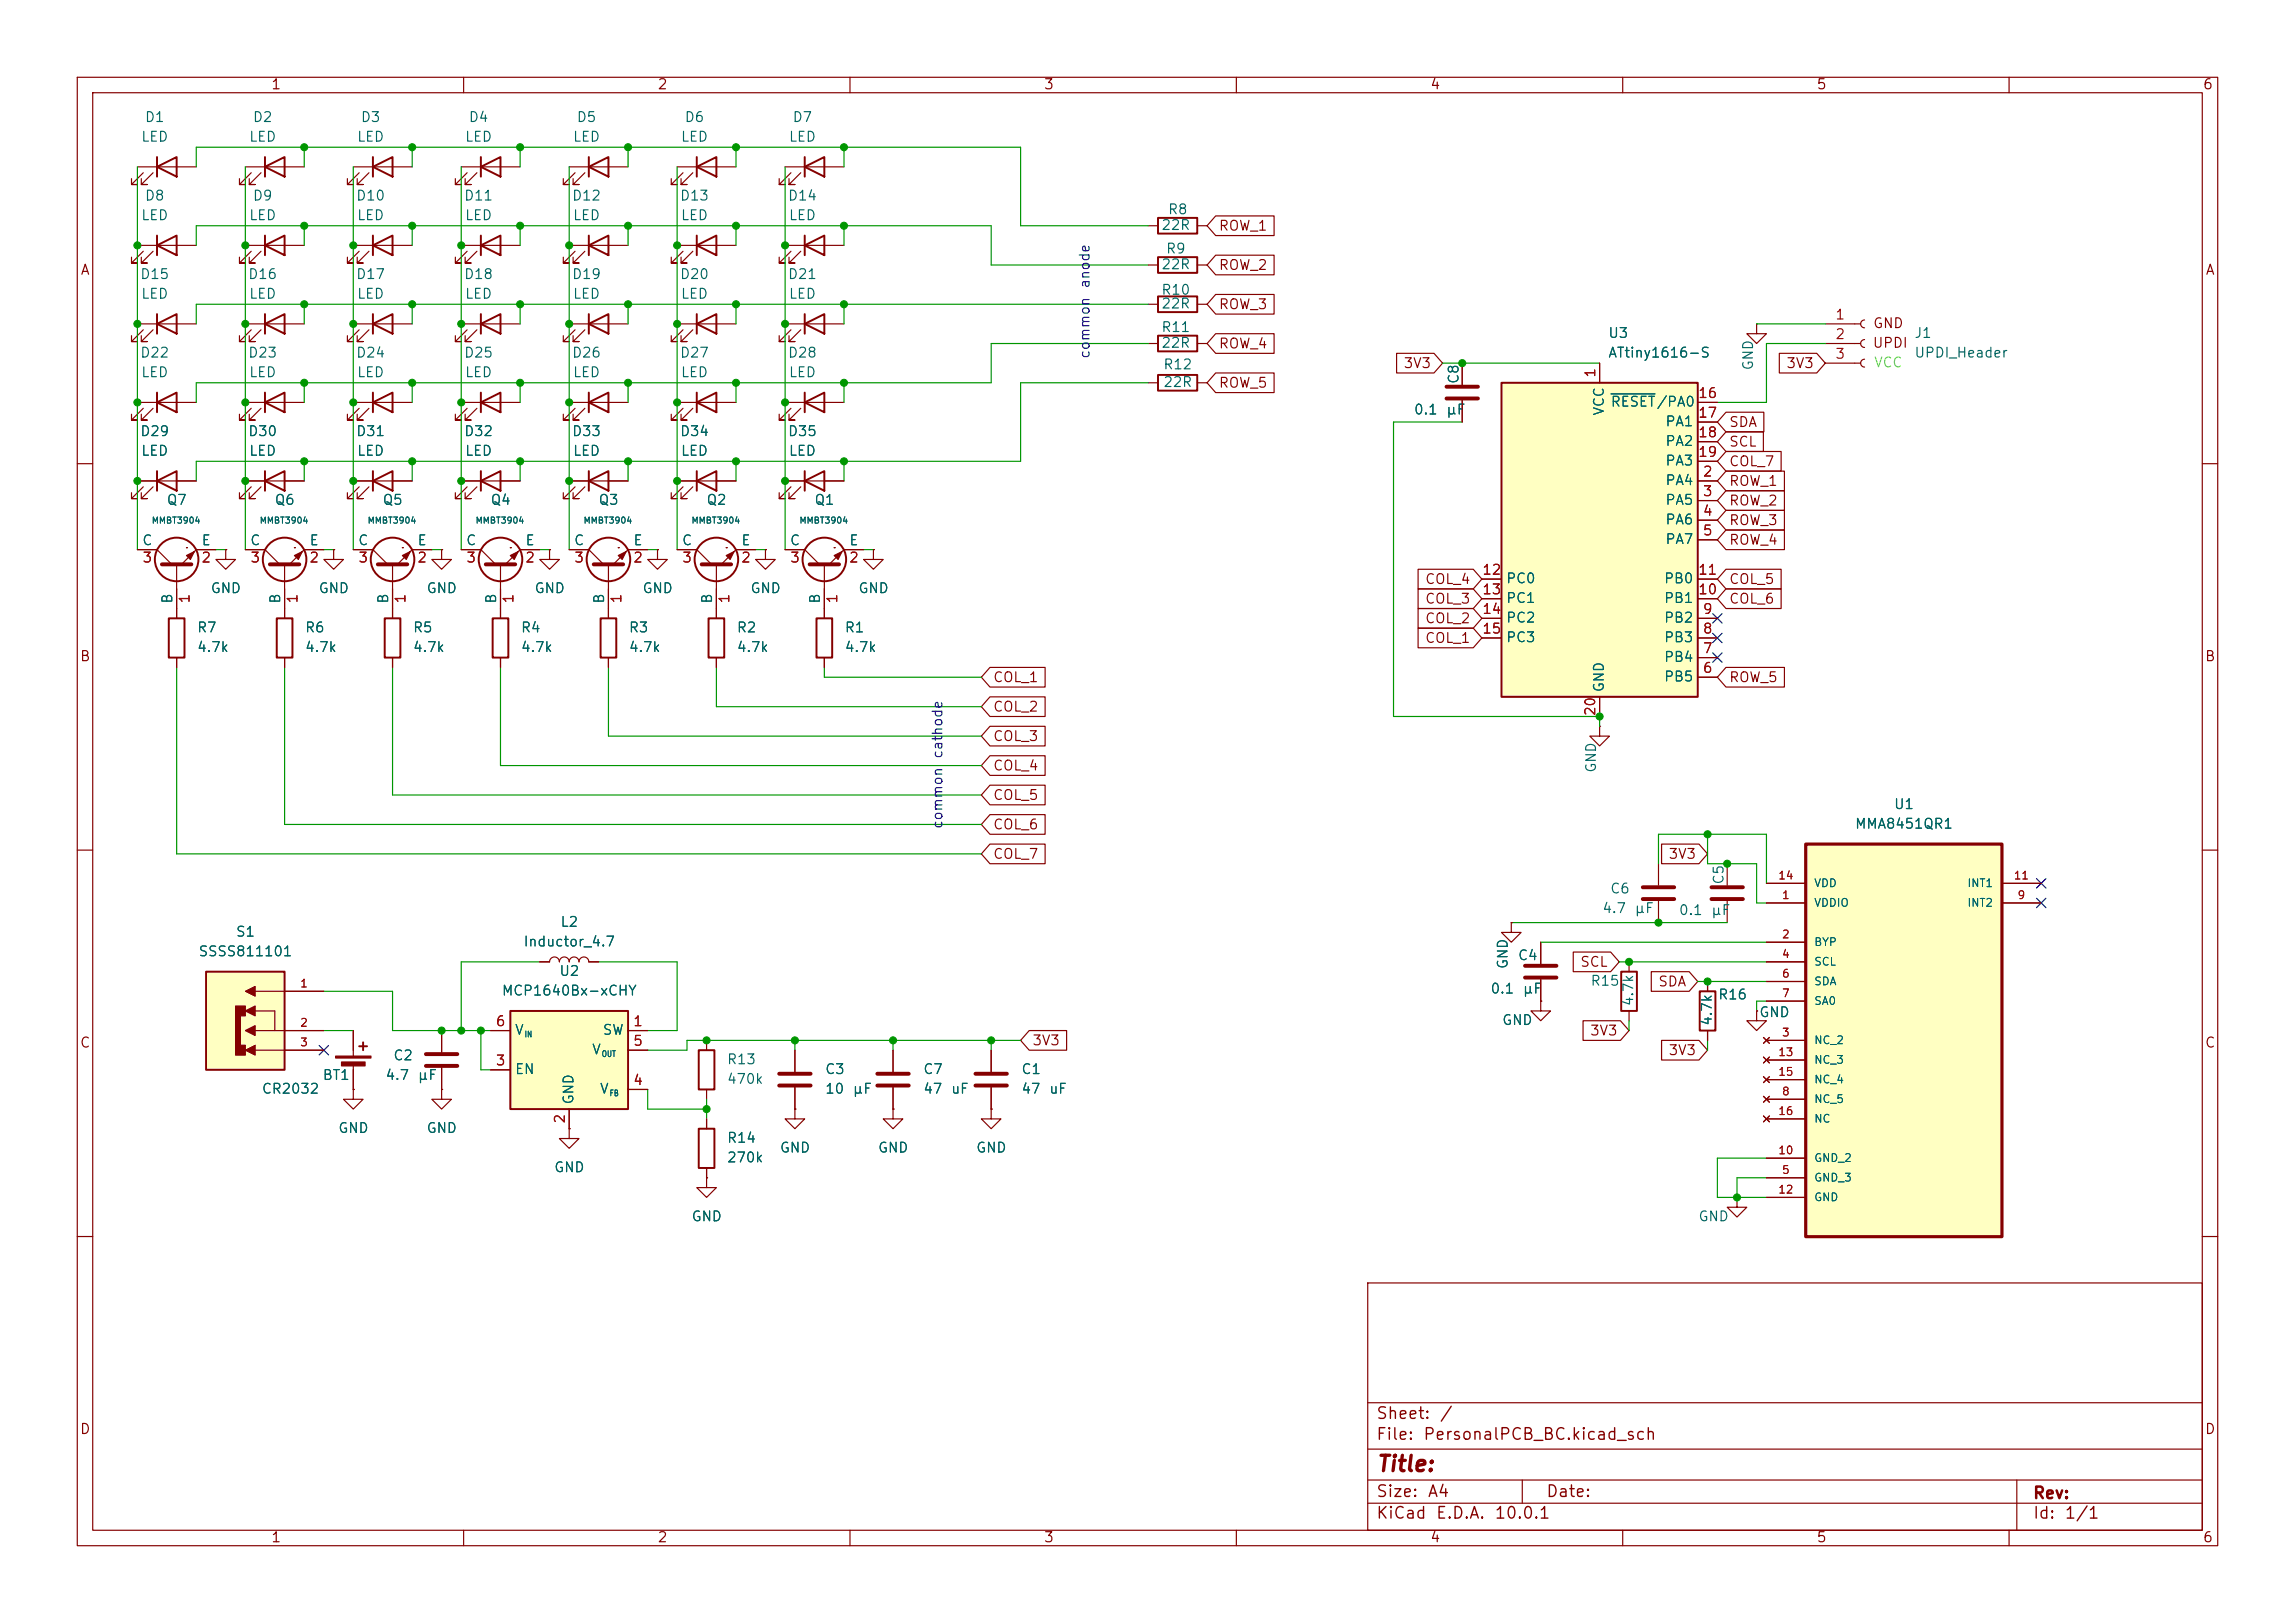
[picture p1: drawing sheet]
<svg xmlns="http://www.w3.org/2000/svg" width="297mm" height="210mm" viewBox="0 0 297 210" stroke-linecap="round" stroke-linejoin="round" font-family="sans-serif">
<defs><g id="words">
<text font-size="2" fill="#840000" x="178" y="190.9">Title:</text>
<g font-size="1.5" fill="#840000">
<text x="178" y="184">Sheet:</text>
<text x="186.2" y="184">/</text>
<text x="178" y="186.7">File:</text>
<text x="184.1" y="186.7">PersonalPCB_BC.kicad_sch</text>
<text x="178" y="196.9">KiCad</text>
<text x="178" y="194.1">Size:</text>
<text x="184.7" y="194.1">A4</text>
<text x="185.7" y="196.9">E.D.A.</text>
<text x="193.3" y="196.9">10.0.1</text>
<text x="200" y="194.1">Date:</text>
<text x="263" y="194.3">Rev:</text>
<text x="263" y="196.9">Id:</text>
<text x="267.1" y="196.9">1/1</text>
</g>
<g font-size="1.3" fill="#840000">
<text x="35" y="11.9">1</text>
<text x="85" y="11.9">2</text>
<text x="135" y="11.9">3</text>
<text x="185" y="11.9">4</text>
<text x="235" y="11.9">5</text>
<text x="285" y="11.9">6</text>
<text x="10.3" y="35.9">A</text>
<text x="157.6" y="30.2">ROW_1</text>
<text x="157.6" y="35.2">ROW_2</text>
<text x="285.3" y="35.9">A</text>
<text x="157.6" y="40.3">ROW_3</text>
<text x="157.6" y="45.4">ROW_4</text>
<text x="181.6" y="47.9">3V3</text>
<text x="231.1" y="47.9">3V3</text>
<text x="242.3" y="45.3">UPDI</text>
<text x="242.3" y="42.8">GND</text>
<text x="157.6" y="50.5">ROW_5</text>
<text x="223.7" y="58.1">SCL</text>
<text x="223.7" y="55.6">SDA</text>
<text x="223.7" y="63.2">ROW_1</text>
<text x="223.7" y="60.6">COL_7</text>
<text x="223.7" y="65.7">ROW_2</text>
<text x="223.7" y="68.3">ROW_3</text>
<text x="223.7" y="70.8">ROW_4</text>
<text x="184.3" y="75.9">COL_4</text>
<text x="223.7" y="75.9">COL_5</text>
<text x="184.3" y="81">COL_2</text>
<text x="184.3" y="83.5">COL_1</text>
<text x="184.3" y="78.4">COL_3</text>
<text x="223.7" y="78.4">COL_6</text>
<text x="10.3" y="85.9">B</text>
<text x="128.4" y="88.6">COL_1</text>
<text x="223.7" y="88.6">ROW_5</text>
<text x="285.3" y="85.9">B</text>
<text x="128.4" y="92.4">COL_2</text>
<text x="128.4" y="96.2">COL_3</text>
<text x="128.4" y="100">COL_4</text>
<text x="128.4" y="107.6">COL_6</text>
<text x="128.4" y="103.8">COL_5</text>
<text x="128.4" y="111.4">COL_7</text>
<text x="215.8" y="111.4">3V3</text>
<text x="204.4" y="125.4">SCL</text>
<text x="214.5" y="128">SDA</text>
<text x="10.3" y="135.9">C</text>
<text x="133.5" y="135.6">3V3</text>
<text x="205.7" y="134.3">3V3</text>
<text x="215.8" y="136.8">3V3</text>
<text x="285.3" y="135.9">C</text>
<text x="10.3" y="185.9">D</text>
<text x="285.3" y="185.9">D</text>
<text x="35" y="199.9">1</text>
<text x="85" y="199.9">2</text>
<text x="135" y="199.9">3</text>
<text x="185" y="199.9">4</text>
<text x="235" y="199.9">5</text>
<text x="285" y="199.9">6</text>
</g>
<g font-size="1.3" fill="#006464">
<text x="18.7" y="16.1">D1</text>
<text x="32.6" y="16.1">D2</text>
<text x="46.6" y="16.1">D3</text>
<text x="60.6" y="16.1">D4</text>
<text x="74.5" y="16.1">D5</text>
<text x="88.5" y="16.1">D6</text>
<text x="102.5" y="16.1">D7</text>
<text x="18.2" y="18.6">LED</text>
<text x="32.1" y="18.6">LED</text>
<text x="46.1" y="18.6">LED</text>
<text x="60.1" y="18.6">LED</text>
<text x="74.1" y="18.6">LED</text>
<text x="88" y="18.6">LED</text>
<text x="102" y="18.6">LED</text>
<text x="18.2" y="28.8">LED</text>
<text x="18.7" y="26.3">D8</text>
<text x="32.1" y="28.8">LED</text>
<text x="32.6" y="26.3">D9</text>
<text x="46" y="26.3">D10</text>
<text x="46.1" y="28.8">LED</text>
<text x="60" y="26.3">D11</text>
<text x="60.1" y="28.8">LED</text>
<text x="73.9" y="26.3">D12</text>
<text x="74.1" y="28.8">LED</text>
<text x="87.9" y="26.3">D13</text>
<text x="88" y="28.8">LED</text>
<text x="101.9" y="26.3">D14</text>
<text x="102" y="28.8">LED</text>
<text x="151.1" y="28">R8</text>
<text x="150.2" y="35.2">22R</text>
<text x="150.2" y="30.1">22R</text>
<text x="150.8" y="33.1">R9</text>
<text x="18.1" y="36.4">D15</text>
<text x="18.2" y="39">LED</text>
<text x="32" y="36.4">D16</text>
<text x="32.1" y="39">LED</text>
<text x="46" y="36.4">D17</text>
<text x="46.1" y="39">LED</text>
<text x="60" y="36.4">D18</text>
<text x="60.1" y="39">LED</text>
<text x="73.9" y="36.4">D19</text>
<text x="74.1" y="39">LED</text>
<text x="87.9" y="36.4">D20</text>
<text x="88" y="39">LED</text>
<text x="101.9" y="36.4">D21</text>
<text x="102" y="39">LED</text>
<text x="150.2" y="38.5">R10</text>
<text x="150.2" y="40.2">22R</text>
<text x="18.1" y="46.6">D22</text>
<text x="32" y="46.6">D23</text>
<text x="46" y="46.6">D24</text>
<text x="60" y="46.6">D25</text>
<text x="73.9" y="46.6">D26</text>
<text x="87.9" y="46.6">D27</text>
<text x="101.9" y="46.6">D28</text>
<text x="150.2" y="43.3">R11</text>
<text x="150.2" y="45.3">22R</text>
<text x="208" y="44">U3</text>
<text x="208" y="46.6">ATtiny1616-S</text>
<text x="247.7" y="44">J1</text>
<text x="247.7" y="46.6">UPDI_Header</text>
<text x="18.2" y="49.1">LED</text>
<text x="32.1" y="49.1">LED</text>
<text x="46.1" y="49.1">LED</text>
<text x="60.1" y="49.1">LED</text>
<text x="74.1" y="49.1">LED</text>
<text x="88" y="49.1">LED</text>
<text x="102" y="49.1">LED</text>
<text x="150.5" y="48.1">R12</text>
<text x="150.5" y="50.4">22R</text>
<text x="182.9" y="53.9">0.1</text>
<text x="187.1" y="53.9">µF</text>
<text x="189.1" y="49.8" transform="rotate(-90 189.1 49.8)">C8</text>
<text x="207.9" y="53.9" transform="rotate(-90 207.9 53.9)">VCC</text>
<text x="208.4" y="52.9">RESET/PA0</text>
<text x="227.2" y="48" transform="rotate(-90 227.2 48)">GND</text>
<text x="18.1" y="56.7">D29</text>
<text x="18.2" y="59.3">LED</text>
<text x="32" y="56.7">D30</text>
<text x="32.1" y="59.3">LED</text>
<text x="46" y="56.7">D31</text>
<text x="46.1" y="59.3">LED</text>
<text x="60" y="56.7">D32</text>
<text x="60.1" y="59.3">LED</text>
<text x="73.9" y="56.7">D33</text>
<text x="74.1" y="59.3">LED</text>
<text x="87.9" y="56.7">D34</text>
<text x="88" y="59.3">LED</text>
<text x="101.9" y="56.7">D35</text>
<text x="102" y="59.3">LED</text>
<text x="215.4" y="55.5">PA1</text>
<text x="215.4" y="58">PA2</text>
<text x="21.5" y="65.6">Q7</text>
<text x="35.5" y="65.6">Q6</text>
<text x="49.4" y="65.6">Q5</text>
<text x="63.4" y="65.6">Q4</text>
<text x="77.4" y="65.6">Q3</text>
<text x="91.3" y="65.6">Q2</text>
<text x="105.3" y="65.6">Q1</text>
<text x="215.4" y="63.1">PA4</text>
<text x="215.4" y="65.6">PA5</text>
<text x="215.4" y="60.6">PA3</text>
<text x="18.3" y="70.9">C</text>
<text x="26" y="70.9">E</text>
<text x="32.3" y="70.9">C</text>
<text x="40" y="70.9">E</text>
<text x="46.3" y="70.9">C</text>
<text x="53.9" y="70.9">E</text>
<text x="60.2" y="70.9">C</text>
<text x="67.9" y="70.9">E</text>
<text x="74.2" y="70.9">C</text>
<text x="81.9" y="70.9">E</text>
<text x="88.2" y="70.9">C</text>
<text x="95.8" y="70.9">E</text>
<text x="102.1" y="70.9">C</text>
<text x="109.8" y="70.9">E</text>
<text x="215.4" y="68.2">PA6</text>
<text x="215.4" y="70.7">PA7</text>
<text x="27.2" y="77.1">GND</text>
<text x="41.1" y="77.1">GND</text>
<text x="55.1" y="77.1">GND</text>
<text x="69.1" y="77.1">GND</text>
<text x="83.1" y="77.1">GND</text>
<text x="97" y="77.1">GND</text>
<text x="111" y="77.1">GND</text>
<text x="194.8" y="75.8">PC0</text>
<text x="215.2" y="75.8">PB0</text>
<text x="22.6" y="78.2" transform="rotate(-90 22.6 78.2)">B</text>
<text x="25.4" y="82.1">R7</text>
<text x="36.6" y="78.2" transform="rotate(-90 36.6 78.2)">B</text>
<text x="39.4" y="82.1">R6</text>
<text x="50.5" y="78.2" transform="rotate(-90 50.5 78.2)">B</text>
<text x="53.3" y="82.1">R5</text>
<text x="64.5" y="78.2" transform="rotate(-90 64.5 78.2)">B</text>
<text x="67.3" y="82.1">R4</text>
<text x="78.5" y="78.2" transform="rotate(-90 78.5 78.2)">B</text>
<text x="81.3" y="82.1">R3</text>
<text x="92.5" y="78.2" transform="rotate(-90 92.5 78.2)">B</text>
<text x="95.3" y="82.1">R2</text>
<text x="106.4" y="78.2" transform="rotate(-90 106.4 78.2)">B</text>
<text x="109.2" y="82.1">R1</text>
<text x="194.8" y="78.3">PC1</text>
<text x="194.8" y="80.9">PC2</text>
<text x="194.8" y="83.4">PC3</text>
<text x="215.2" y="83.4">PB3</text>
<text x="215.2" y="80.9">PB2</text>
<text x="215.2" y="78.3">PB1</text>
<text x="25.4" y="84.7">4.7k</text>
<text x="39.4" y="84.7">4.7k</text>
<text x="53.3" y="84.7">4.7k</text>
<text x="67.3" y="84.7">4.7k</text>
<text x="81.3" y="84.7">4.7k</text>
<text x="95.3" y="84.7">4.7k</text>
<text x="109.2" y="84.7">4.7k</text>
<text x="207.9" y="89.7" transform="rotate(-90 207.9 89.7)">GND</text>
<text x="215.2" y="88.5">PB5</text>
<text x="215.2" y="86">PB4</text>
<text x="206.9" y="100.1" transform="rotate(-90 206.9 100.1)">GND</text>
<text x="240" y="107.5">MMA8451QR1</text>
<text x="245" y="105">U1</text>
<text x="207.3" y="118.5">4.7</text>
<text x="208.3" y="115.9">C6</text>
<text x="211.5" y="118.5">µF</text>
<text x="217.2" y="118.7">0.1</text>
<text x="221.4" y="118.7">µF</text>
<text x="223.4" y="114.5" transform="rotate(-90 223.4 114.5)">C5</text>
<text x="25.6" y="124.1">SSSS811101</text>
<text x="30.4" y="121.5">S1</text>
<text x="67.7" y="122.8">Inductor_4.7</text>
<text x="72.4" y="120.2">L2</text>
<text x="195.4" y="125.5" transform="rotate(-90 195.4 125.5)">GND</text>
<text x="196.4" y="124.6">C4</text>
<text x="64.8" y="129.1">MCP1640Bx-xCHY</text>
<text x="72.3" y="126.6">U2</text>
<text x="192.8" y="128.9">0.1</text>
<text x="197" y="128.9">µF</text>
<text x="205.7" y="127.9">R15</text>
<text x="211.7" y="130.3" transform="rotate(-90 211.7 130.3)">4.7k</text>
<text x="222.3" y="129.6">R16</text>
<text x="227.6" y="131.9">GND</text>
<text x="50.8" y="137.5">C2</text>
<text x="66.5" y="134.2">V</text>
<text x="76.5" y="136.8">V</text>
<text x="77.9" y="134.2">SW</text>
<text x="194.3" y="132.9">GND</text>
<text x="221.8" y="132.8" transform="rotate(-90 221.8 132.8)">4.7k</text>
<text x="33.8" y="141.8">CR2032</text>
<text x="41.7" y="140.1">BT1</text>
<text x="49.8" y="140.1">4.7</text>
<text x="54" y="140.1">µF</text>
<text x="66.5" y="139.3">EN</text>
<text x="74.5" y="143" transform="rotate(-90 74.5 143)">GND</text>
<text x="77.5" y="141.8">V</text>
<text x="94" y="138">R13</text>
<text x="94" y="140.6">470k</text>
<text x="106.7" y="139.3">C3</text>
<text x="106.7" y="141.8">10</text>
<text x="110.3" y="141.8">µF</text>
<text x="119.4" y="139.3">C7</text>
<text x="119.4" y="141.8">47</text>
<text x="123" y="141.8">uF</text>
<text x="132.1" y="139.3">C1</text>
<text x="132.1" y="141.8">47</text>
<text x="135.7" y="141.8">uF</text>
<text x="43.7" y="146.9">GND</text>
<text x="55.1" y="146.9">GND</text>
<text x="94" y="148.2">R14</text>
<text x="100.8" y="149.5">GND</text>
<text x="113.5" y="149.5">GND</text>
<text x="126.2" y="149.5">GND</text>
<text x="71.6" y="152">GND</text>
<text x="94" y="150.7">270k</text>
<text x="89.4" y="158.3">GND</text>
<text x="219.7" y="158.3">GND</text>
</g>
<g font-size="1.3" fill="#0000c2">
<text x="141.3" y="37.4" transform="rotate(-90 141.3 37.4)">anode</text>
<text x="141.3" y="46.5" transform="rotate(-90 141.3 46.5)">common</text>
<text x="122.3" y="98.3" transform="rotate(-90 122.3 98.3)">cathode</text>
<text x="122.3" y="107.4" transform="rotate(-90 122.3 107.4)">common</text>
</g>
<g font-size="1.3" fill="#a90000">
<text x="237.4" y="41.7">1</text>
<text x="237.4" y="44.2">2</text>
<text x="237.4" y="46.7">3</text>
<text x="206.8" y="49" transform="rotate(-90 206.8 49)">1</text>
<text x="219.7" y="51.8">16</text>
<text x="219.7" y="54.4">17</text>
<text x="219.7" y="56.9">18</text>
<text x="219.7" y="59.4">19</text>
<text x="220.3" y="62">2</text>
<text x="220.3" y="64.5">3</text>
<text x="220.3" y="67.1">4</text>
<text x="220.3" y="69.6">5</text>
<text x="18.3" y="73.1">3</text>
<text x="26" y="73.1">2</text>
<text x="32.3" y="73.1">3</text>
<text x="39.9" y="73.1">2</text>
<text x="46.3" y="73.1">3</text>
<text x="53.9" y="73.1">2</text>
<text x="60.3" y="73.1">3</text>
<text x="67.9" y="73.1">2</text>
<text x="74.2" y="73.1">3</text>
<text x="81.8" y="73.1">2</text>
<text x="88.2" y="73.1">3</text>
<text x="95.8" y="73.1">2</text>
<text x="102.2" y="73.1">3</text>
<text x="109.8" y="73.1">2</text>
<text x="191.7" y="74.7">12</text>
<text x="191.7" y="77.2">13</text>
<text x="219.7" y="77.2">10</text>
<text x="219.7" y="74.7">11</text>
<text x="24.8" y="78.2" transform="rotate(-90 24.8 78.2)">1</text>
<text x="38.8" y="78.2" transform="rotate(-90 38.8 78.2)">1</text>
<text x="52.8" y="78.2" transform="rotate(-90 52.8 78.2)">1</text>
<text x="66.8" y="78.2" transform="rotate(-90 66.8 78.2)">1</text>
<text x="80.7" y="78.2" transform="rotate(-90 80.7 78.2)">1</text>
<text x="94.7" y="78.2" transform="rotate(-90 94.7 78.2)">1</text>
<text x="108.7" y="78.2" transform="rotate(-90 108.7 78.2)">1</text>
<text x="191.7" y="79.8">14</text>
<text x="191.7" y="82.3">15</text>
<text x="220.3" y="82.3">8</text>
<text x="220.3" y="79.8">9</text>
<text x="220.3" y="87.4">6</text>
<text x="220.3" y="84.8">7</text>
<text x="206.8" y="92.8" transform="rotate(-90 206.8 92.8)">20</text>
<text x="64.1" y="133.1">6</text>
<text x="81.8" y="133.1">1</text>
<text x="81.8" y="135.6">5</text>
<text x="64.1" y="138.2">3</text>
<text x="81.8" y="140.7">4</text>
<text x="73.4" y="145.5" transform="rotate(-90 73.4 145.5)">2</text>
</g>
<text font-size="1.3" fill="#6bff37" x="242.4" y="47.9">VCC</text>
<g font-size="1" fill="#a90000">
<text x="230" y="114">14</text>
<text x="230.5" y="116.6">1</text>
<text x="260.5" y="114">11</text>
<text x="261" y="116.6">9</text>
<text x="230.5" y="121.7">2</text>
<text x="230.5" y="124.2">4</text>
<text x="38.8" y="128">1</text>
<text x="230.5" y="126.7">6</text>
<text x="230.5" y="129.3">7</text>
<text x="38.8" y="133.1">2</text>
<text x="38.8" y="135.6">3</text>
<text x="230" y="136.9">13</text>
<text x="230.5" y="134.4">3</text>
<text x="230" y="139.4">15</text>
<text x="230.5" y="142">8</text>
<text x="230" y="149.6">10</text>
<text x="230" y="144.5">16</text>
<text x="230" y="154.7">12</text>
<text x="230.5" y="152.1">5</text>
</g>
<g font-size="1" fill="#006464">
<text x="234.7" y="117.6">VDDIO</text>
<text x="234.7" y="115">VDD</text>
<text x="254.5" y="117.6">INT2</text>
<text x="254.5" y="115">INT1</text>
<text x="234.7" y="122.7">BYP</text>
<text x="234.7" y="125.2">SCL</text>
<text x="234.7" y="127.7">SDA</text>
<text x="234.7" y="130.3">SA0</text>
<text x="234.7" y="135.4">NC_2</text>
<text x="234.7" y="137.9">NC_3</text>
<text x="234.7" y="143">NC_5</text>
<text x="234.7" y="140.4">NC_4</text>
<text x="234.7" y="145.5">NC</text>
<text x="234.7" y="153.1">GND_3</text>
<text x="234.7" y="150.6">GND_2</text>
<text x="234.7" y="155.7">GND</text>
</g>
<g font-size=".8" fill="#006464">
<text x="19.6" y="67.9">MMBT3904</text>
<text x="33.5" y="67.9">MMBT3904</text>
<text x="47.5" y="67.9">MMBT3904</text>
<text x="61.5" y="67.9">MMBT3904</text>
<text x="75.4" y="67.9">MMBT3904</text>
<text x="89.4" y="67.9">MMBT3904</text>
<text x="103.4" y="67.9">MMBT3904</text>
<text x="67.8" y="134.4">IN</text>
<text x="77.8" y="136.9">OUT</text>
<text x="78.8" y="142">FB</text>
</g>
</g></defs>
<g fill="none" stroke="#840000" stroke-width=".15">
<path d="M10 10h277v190h-277zM12 12h273v186h-273zM60 10v2M110 10v2M160 10v2M210 10v2M260 10v2M45.7 31.8h7.6M46.5 32.5l-1.5 1.5h.7h-.7v-.7M47.8 32.5l-1.6 1.5h.8h-.8v-.7M17.8 52.1h7.6M18.5 52.8l-1.5 1.6h.8h-.8v-.8"/>
<path d="M19.8 52.8l-1.5 1.6h.7h-.7v-.8M45.7 41.9h7.6M45.7 52.1h7.6M46.5 42.7l-1.5 1.5h.7h-.7v-.8M46.5 52.8l-1.5 1.6h.7h-.7v-.8M47.8 42.7l-1.6 1.5h.8h-.8v-.8M47.8 52.8l-1.6 1.6h.8h-.8v-.8M10 60h2M17.8 62.2h7.6M18.5 63l-1.5 1.5h.8h-.8v-.7M19.8 63l-1.5 1.5h.7h-.7v-.7M43.2 71.1v1.3h1.2l-1.2 1.3-1.3-1.3h1.3"/>
<path d="M43.2 71.1h.1M45.7 62.2h7.6M45.7 71.1h2.6l1.9 1.9M46.5 63l-1.5 1.5h.7h-.7v-.7M47.8 63l-1.6 1.5h.8h-.8v-.7M50.8 73v5.7M52.1 70.9h.1M55.9 71.1h-2.6l-1.9 1.9M57.1 71.1v1.3h1.3l-1.3 1.3-1.2-1.3h1.2M57.1 71.1h.1M73.7 62.2h7.6M74.4 63l-1.5 1.5h.8h-.8v-.7"/>
<path d="M75.7 63l-1.5 1.5h.7h-.7v-.7M87.6 62.2h7.6M88.4 63l-1.5 1.5h.7h-.7v-.7M89.7 63l-1.6 1.5h.8h-.8v-.7M101.6 62.2h7.6M102.4 63l-1.6 1.5h.8h-.8v-.7M103.6 63l-1.5 1.5h.8h-.8v-.7M285 60h2M10 110h2M285 110h2M102.9 135.9v2.8M102.9 140.7v2.8"/>
<path d="M115.6 143.5v1.3h1.2l-1.2 1.3-1.3-1.3h1.3M115.6 143.5h.1M10 160h2M177 166h108v32h-108zM285 160h2M60 198v2M110 198v2M160 198v2M177 194.5h108M177 191.5h108M177 187.5h108M177 181.5h108"/>
<path d="M197 191.5v3M210 198v2M260 198v2M261 191.5v6.5"/>
</g>
<g fill="none" stroke="#840000" stroke-width=".25">
<path d="M48.3 31.8l2.5-1.3v2.5zM48.3 30.5v2.5M20.3 52.1l2.6-1.3v2.5zM20.3 50.8v2.5M48.3 41.9l2.5-1.3v2.6zM48.3 52.1l2.5-1.3v2.5zM48.3 40.6v2.6M48.3 50.8v2.5M20.3 62.2l2.6-1.2v2.5zM20.3 61v2.5M48.3 62.2l2.5-1.2v2.5zM48.3 61v2.5"/>
<path d="M76.2 62.2l2.5-1.2v2.5zM76.2 61v2.5M90.2 62.2l2.5-1.2v2.5zM90.2 61v2.5M104.1 62.2l2.6-1.2v2.5zM104.1 61v2.5"/>
<circle cx="50.8" cy="72.4" r="2.82"/>
</g>
<path d="M48.9 73h3.8M100.8 138.9h4.1M100.8 140.5h4.1" fill="none" stroke="#840000" stroke-width=".51"/>
<path d="M52.1 71.9l1-.5-.5 1z" fill="#840000" stroke="#840000" stroke-width=".15"/>
<path d="M66 130.8h15.3v12.7h-15.3z" fill="#ffffc2"/>
<g fill="none" stroke="#840000" stroke-width=".25">
<path d="M76.2 31.8l2.5-1.3v2.5zM76.2 21.6l2.5-1.3v2.6zM76.2 20.3v2.6M76.2 30.5v2.5M90.2 31.8l2.5-1.3v2.5zM90.2 30.5v2.5M104.1 21.6l2.6-1.3v2.6zM104.1 20.3v2.6M34.3 52.1l2.5-1.3v2.5zM34.3 50.8v2.5M62.2 52.1l2.6-1.3v2.5zM62.2 50.8v2.5"/>
<path d="M76.2 41.9l2.5-1.3v2.6zM76.2 52.1l2.5-1.3v2.5zM76.2 40.6v2.6M76.2 50.8v2.5M90.2 41.9l2.5-1.3v2.6zM90.2 52.1l2.5-1.3v2.5zM90.2 40.6v2.6M90.2 50.8v2.5M104.1 41.9l2.6-1.3v2.6zM104.1 52.1l2.6-1.3v2.5zM104.1 40.6v2.6M104.1 50.8v2.5"/>
<path d="M34.3 62.2l2.5-1.2v2.5zM34.3 61v2.5M62.2 62.2l2.6-1.2v2.5zM62.2 61v2.5M63.8 80h2v5.1h-2zM77.7 80h2.1v5.1h-2.1zM91.7 80h2v5.1h-2zM105.7 80h2v5.1h-2zM46.5 135.4h1M47 134.9v1M66 130.8h15.3v12.7h-15.3z"/>
<circle cx="22.9" cy="72.4" r="2.82"/>
<circle cx="36.8" cy="72.4" r="2.82"/>
<circle cx="64.8" cy="72.4" r="2.82"/>
<circle cx="78.7" cy="72.4" r="2.82"/>
<circle cx="92.7" cy="72.4" r="2.82"/>
<circle cx="106.7" cy="72.4" r="2.82"/>
</g>
<g fill="none" stroke="#840000" stroke-width=".15">
<path d="M73.7 31.8h7.6M73.7 21.6h7.6M74.4 32.5l-1.5 1.5h.8h-.8v-.7M74.4 22.4l-1.5 1.5h.8h-.8v-.8M75.7 32.5l-1.5 1.5h.7h-.7v-.7M75.7 22.4l-1.5 1.5h.7h-.7v-.8M87.6 31.8h7.6M88.4 32.5l-1.5 1.5h.7h-.7v-.7M89.7 32.5l-1.6 1.5h.8h-.8v-.7M101.6 21.6h7.6M102.4 22.4l-1.6 1.5h.8h-.8v-.8M103.6 22.4l-1.5 1.5h.8h-.8v-.8"/>
<path d="M31.7 52.1h7.7M32.5 52.8l-1.5 1.6h.7h-.7v-.8M33.8 52.8l-1.5 1.6h.7h-.7v-.8M59.7 52.1h7.6M60.5 52.8l-1.6 1.6h.8h-.8v-.8M61.7 52.8l-1.5 1.6h.8h-.8v-.8M73.7 52.1h7.6M73.7 41.9h7.6M74.4 42.7l-1.5 1.5h.8h-.8v-.8M74.4 52.8l-1.5 1.6h.8h-.8v-.8M75.7 42.7l-1.5 1.5h.7h-.7v-.8M75.7 52.8l-1.5 1.6h.7h-.7v-.8"/>
<path d="M87.6 52.1h7.6M87.6 41.9h7.6M88.4 42.7l-1.5 1.5h.7h-.7v-.8M88.4 52.8l-1.5 1.6h.7h-.7v-.8M89.7 42.7l-1.6 1.5h.8h-.8v-.8M89.7 52.8l-1.6 1.6h.8h-.8v-.8M101.6 52.1h7.6M101.6 41.9h7.6M102.4 42.7l-1.6 1.5h.8h-.8v-.8M102.4 52.8l-1.6 1.6h.8h-.8v-.8M103.6 42.7l-1.5 1.5h.8h-.8v-.8M103.6 52.8l-1.5 1.6h.8h-.8v-.8"/>
<path d="M17.8 71.1h2.5l1.9 1.9M22.9 73v5.7M24.1 70.9h.1M27.9 71.1h-2.5l-1.9 1.9M29.2 71.1v1.3h1.3l-1.3 1.3-1.3-1.3h1.3M29.2 71.1h.1M31.7 62.2h7.7M31.7 71.1h2.6l1.9 1.9M32.5 63l-1.5 1.5h.7h-.7v-.7M33.8 63l-1.5 1.5h.7h-.7v-.7M36.8 73v5.7M38.1 70.9h.1"/>
<path d="M41.9 71.1h-2.5l-1.9 1.9M59.7 62.2h7.6M59.7 71.1h2.5l1.9 1.9M60.5 63l-1.6 1.5h.8h-.8v-.7M61.7 63l-1.5 1.5h.8h-.8v-.7M64.8 73v7M66 70.9h.1M69.8 71.1h-2.5l-1.9 1.9M71.1 71.1v1.3h1.3l-1.3 1.3-1.3-1.3h1.3M71.1 71.1h.1M73.7 71.1h2.5l1.9 1.9M78.7 73v7"/>
<path d="M80 70.9h.1M83.8 71.1h-2.5l-1.9 1.9M85.1 71.1v1.3h1.3l-1.3 1.3-1.3-1.3h1.3M85.1 71.1h.1M87.6 71.1h2.6l1.9 1.9M92.7 73v7M94 70.9h.1M97.8 71.1h-2.6l-1.9 1.9M99.1 71.1v1.3h1.2l-1.2 1.3-1.3-1.3h1.3M99.1 71.1h.1M101.6 71.1h2.5l1.9 1.9M106.7 73v7"/>
<path d="M107.9 70.9h.1M111.8 71.1h-2.6l-1.9 1.9M113 71.1v1.3h1.3l-1.3 1.3-1.2-1.3h1.2M113 71.1h.1M64.8 85.1v1.3M78.7 85.1v1.3M92.7 85.1v1.3M106.7 85.1v1.3M45.7 133.4v3.3M45.7 137.7v3.3M57.1 133.4v2.7M57.1 138.2v2.8"/>
<path d="M63.5 133.4h2.5M63.5 138.4h2.5M69.8 124.5h1.3a.64 .64 0 0 1 .7-.7 .64 .64 0 0 1 .6 .7 .64 .64 0 0 1 .6-.7 .64 .64 0 0 1 .7 .7 .64 .64 0 0 1 .6-.7 .64 .64 0 0 1 .6 .7 .64 .64 0 0 1 .7-.7 .64 .64 0 0 1 .6 .7h1.3M81.3 133.4h2.5M81.3 135.9h2.5M115.6 135.9v2.8M45.7 141v1.2h1.3l-1.3 1.3-1.3-1.3h1.3M45.7 141h.1M57.1 141v1.2h1.3l-1.3 1.3-1.2-1.3h1.2M57.1 141h.1M73.7 146.1v1.2h1.2l-1.2 1.3-1.3-1.3h1.3M73.7 146.1h.1"/>
<path d="M73.7 143.5v2.6M81.3 141h2.5M102.9 143.5v1.3h1.2l-1.2 1.3-1.3-1.3h1.3M102.9 143.5h.1M115.6 140.7v2.8"/>
</g>
<path d="M21 73h3.8M34.9 73h3.8M62.9 73h3.8M76.8 73h3.8M90.8 73h3.8M104.8 73h3.8M55.1 136.4h4.1M55.1 137.9h4.1M113.5 138.9h4.1M113.5 140.5h4.1" fill="none" stroke="#840000" stroke-width=".51"/>
<g fill="#840000" stroke="#840000" stroke-width=".15">
<path d="M107.9 71.9l1.1-.5-.5 1z"/>
<path d="M38.1 71.9l1-.5-.5 1z"/>
<path d="M24.1 71.9l1-.5-.5 1z"/>
<path d="M66 71.9l1.1-.5-.6 1z"/>
<path d="M80 71.9l1-.5-.5 1z"/>
<path d="M43.4 136.7h4.6v.2h-4.6z"/>
<path d="M44.2 137.4h3v.5h-3z"/>
<path d="M94 71.9l1-.5-.5 1z"/>
</g>
<path d="M26.7 125.7h10.1v12.7h-10.1z" fill="#ffffc2"/>
<g fill="none" stroke="#840000" stroke-width=".25">
<path d="M20.3 31.8l2.6-1.3v2.5zM20.3 21.6l2.6-1.3v2.6zM20.3 20.3v2.6M20.3 30.5v2.5M34.3 21.6l2.5-1.3v2.6zM34.3 31.8l2.5-1.3v2.5zM34.3 20.3v2.6M34.3 30.5v2.5M48.3 21.6l2.5-1.3v2.6zM48.3 20.3v2.6M62.2 31.8l2.6-1.3v2.5zM62.2 21.6l2.6-1.3v2.6z"/>
<path d="M62.2 20.3v2.6M62.2 30.5v2.5M90.2 21.6l2.5-1.3v2.6zM90.2 20.3v2.6M104.1 31.8l2.6-1.3v2.5zM104.1 30.5v2.5M20.3 41.9l2.6-1.3v2.6zM20.3 40.6v2.6M34.3 41.9l2.5-1.3v2.6zM34.3 40.6v2.6M62.2 41.9l2.6-1.3v2.6zM62.2 40.6v2.6"/>
<path d="M21.8 80h2.1v5.1h-2.1zM35.8 80h2v5.1h-2zM49.8 80h2v5.1h-2zM26.7 125.7h10.1v12.7h-10.1zM90.4 135.9h2.1v5.1h-2.1z"/>
</g>
<g fill="#840000" stroke="#840000" stroke-width=".15">
<path d="M30.5 130.2h1.2v1.2h-.6v3.9h.6v1.2h-1.2z"/>
<path d="M31.7 128.3l1.3-.7v1.3z"/>
<path d="M31.7 130.8l1.3-.6v1.2z"/>
<path d="M31.7 133.4l1.3-.7v1.3z"/>
<path d="M31.7 135.9l1.3-.6v1.2z"/>
</g>
<g fill="none" stroke="#840000" stroke-width=".15">
<path d="M17.8 21.6h7.6M17.8 31.8h7.6M18.5 32.5l-1.5 1.5h.8h-.8v-.7M18.5 22.4l-1.5 1.5h.8h-.8v-.8M19.8 32.5l-1.5 1.5h.7h-.7v-.7M19.8 22.4l-1.5 1.5h.7h-.7v-.8M31.7 21.6h7.7M31.7 31.8h7.7M32.5 22.4l-1.5 1.5h.7h-.7v-.8M32.5 32.5l-1.5 1.5h.7h-.7v-.7M33.8 22.4l-1.5 1.5h.7h-.7v-.8M33.8 32.5l-1.5 1.5h.7h-.7v-.7"/>
<path d="M45.7 21.6h7.6M46.5 22.4l-1.5 1.5h.7h-.7v-.8M47.8 22.4l-1.6 1.5h.8h-.8v-.8M59.7 21.6h7.6M59.7 31.8h7.6M60.5 32.5l-1.6 1.5h.8h-.8v-.7M60.5 22.4l-1.6 1.5h.8h-.8v-.8M61.7 32.5l-1.5 1.5h.8h-.8v-.7M61.7 22.4l-1.5 1.5h.8h-.8v-.8M87.6 21.6h7.6M88.4 22.4l-1.5 1.5h.7h-.7v-.8M89.7 22.4l-1.6 1.5h.8h-.8v-.8"/>
<path d="M101.6 31.8h7.6M102.4 32.5l-1.6 1.5h.8h-.8v-.7M103.6 32.5l-1.5 1.5h.8h-.8v-.7M17.8 41.9h7.6M18.5 42.7l-1.5 1.5h.8h-.8v-.8M19.8 42.7l-1.5 1.5h.7h-.7v-.8M31.7 41.9h7.7M32.5 42.7l-1.5 1.5h.7h-.7v-.8M33.8 42.7l-1.5 1.5h.7h-.7v-.8M59.7 41.9h7.6M60.5 42.7l-1.6 1.5h.8h-.8v-.8M61.7 42.7l-1.5 1.5h.8h-.8v-.8"/>
<path d="M227.3 41.9v1.3h1.3l-1.3 1.3-1.2-1.3h1.2M227.3 41.9h.1M236.2 41.9h4.6M236.2 44.5h4.6M236.2 47h4.6M241.3 41.4a.51 .51 0 0 0-.5 .5 .51 .51 0 0 0 .5 .5M241.3 43.9a.51 .51 0 0 0-.5 .6 .51 .51 0 0 0 .5 .5M241.3 46.5a.51 .51 0 0 0-.5 .5 .51 .51 0 0 0 .5 .5M22.9 78.7v1.3M36.8 78.7v1.3M50.8 78.7v1.3M22.9 85.1v1.3"/>
<path d="M36.8 85.1v1.3M50.8 85.1v1.3M207 94v1.3h1.3l-1.3 1.2-1.3-1.2h1.3M207 94h.1M33 130.8h2.6v2.6M33 133.4h8.9M33 128.3h8.9M33 135.9h8.9M91.4 134.6v1.3M91.4 141v1.2"/>
</g>
<path d="M194.3 49.5h25.4v40.7h-25.4z" fill="#ffffc2"/>
<path d="M149.9 38.4h5v2h-5zM149.9 33.3h5v2h-5zM149.9 28.2h5v2h-5zM149.9 48.5h5v2h-5zM149.9 43.4h5v2.1h-5zM194.3 49.5h25.4v40.7h-25.4zM220 128.3h2v5.1h-2zM90.4 146.1h2.1v5h-2.1z" fill="none" stroke="#840000" stroke-width=".25"/>
<g fill="none" stroke="#840000" stroke-width=".15">
<path d="M148.6 39.4h1.3M148.6 34.3h1.3M148.6 29.2h1.3M154.9 39.4h1.3M154.9 34.3h1.3M154.9 29.2h1.3M148.6 49.5h1.3M148.6 44.5h1.3M154.9 49.5h1.3M154.9 44.5h1.3M189.2 47v2.8M189.2 51.8v2.8"/>
<path d="M207 47v2.5M219.7 52.1h2.5M219.7 54.6h2.5M219.7 57.2h2.5M219.7 59.7h2.5M191.8 77.5h2.5M191.8 74.9h2.5M219.7 62.2h2.5M219.7 64.8h2.5M219.7 67.3h2.5M219.7 69.9h2.5M219.7 77.5h2.5"/>
<path d="M219.7 74.9h2.5M191.8 82.6h2.5M191.8 80h2.5M207 90.2v2.5M219.7 87.6h2.5M219.7 85.1h2.5M219.7 82.6h2.5M219.7 80h2.5M214.6 111.8v2.8M214.6 116.6v2.8M223.5 111.8v2.8M223.5 116.6v2.8"/>
<path d="M128.3 135.9v2.8M221 127v1.3M221 133.4v1.2M227.3 130.8v1.3h1.3l-1.3 1.3-1.2-1.3h1.2M227.3 130.8h.1M91.4 152.4v1.3h1.3l-1.3 1.2-1.2-1.2h1.2M91.4 152.4h.1M91.4 144.8v1.3M91.4 151.1v1.3M128.3 143.5v1.3h1.2l-1.2 1.3-1.3-1.3h1.3M128.3 143.5h.1M128.3 140.7v2.8"/>
<path d="M224.8 154.9v1.3h1.3l-1.3 1.3-1.3-1.3h1.3M224.8 154.9h.1"/>
</g>
<path d="M208.5 51h5.7" fill="none" stroke="#006464" stroke-width=".15"/>
<path d="M187.2 50h4.1M187.2 51.6h4.1M212.6 114.8h4.1M212.6 116.3h4.1M221.5 114.8h4.1M221.5 116.3h4.1M126.2 138.9h4.1M126.2 140.5h4.1" fill="none" stroke="#840000" stroke-width=".51"/>
<path d="M233.7 109.2h25.4v50.8h-25.4z" fill="#ffffc2"/>
<path d="M233.7 109.2h25.4v50.8h-25.4z" fill="none" stroke="#840000" stroke-width=".41"/>
<g fill="none" stroke="#840000" stroke-width=".15">
<path d="M157.3 27.9h7.6v2.6h-7.6l-1.1-1.3zM157.3 38.1h7.6v2.5h-7.6l-1.1-1.2zM157.3 33h7.6v2.6h-7.6l-1.1-1.3zM157.3 43.2h7.6v2.5h-7.6l-1.1-1.2zM157.3 48.3h7.6v2.5h-7.6l-1.1-1.3zM180.7 45.7h4.9l1.1 1.3-1.1 1.3h-4.9zM189.2 47v2.8M189.2 51.8v2.8M207 47v2.5M219.7 52.1h2.5M219.7 54.6h2.5M219.7 57.2h2.5"/>
<path d="M219.7 59.7h2.5M223.4 55.9h4.8v2.5h-4.8l-1.2-1.2zM223.4 58.4h7.1v2.6h-7.1l-1.2-1.3zM223.4 53.3h4.9v2.6h-4.9l-1.2-1.3zM230.3 45.7h4.8l1.1 1.3-1.1 1.3h-4.8zM17.8 71.1h2.5M17.8 62.2h2.5M22.9 62.2h2.5M22.9 76.2v3.8M25.4 71.1h2.5M29.2 71.1h.1M31.7 71.1h2.6"/>
<path d="M31.7 62.2h2.6M36.8 62.2h2.6M36.8 76.2v3.8M39.4 71.1h2.5M43.2 71.1h.1M45.7 71.1h2.6M45.7 62.2h2.6M50.8 76.2v3.8M50.8 62.2h2.5M53.3 71.1h2.6M57.1 71.1h.1M59.7 71.1h2.5"/>
<path d="M59.7 62.2h2.5M64.8 62.2h2.5M64.8 76.2v3.8M67.3 71.1h2.5M71.1 71.1h.1M73.7 71.1h2.5M73.7 62.2h2.5M78.7 62.2h2.6M78.7 76.2v3.8M81.3 71.1h2.5M85.1 71.1h.1M87.6 71.1h2.6"/>
<path d="M87.6 62.2h2.6M92.7 62.2h2.5M92.7 76.2v3.8M95.2 71.1h2.6M99.1 71.1h.1M101.6 71.1h2.5M101.6 62.2h2.5M106.7 62.2h2.5M106.7 76.2v3.8M109.2 71.1h2.6M113 71.1h.1M183.5 78.7h7.2l1.1 1.3-1.1 1.3h-7.2z"/>
<path d="M183.5 76.2h7.2l1.1 1.3-1.1 1.2h-7.2zM183.5 73.7h7.2l1.1 1.2-1.1 1.3h-7.2zM191.8 77.5h2.5M191.8 74.9h2.5M219.7 62.2h2.5M219.7 64.8h2.5M219.7 67.3h2.5M219.7 69.9h2.5M219.7 77.5h2.5M219.7 74.9h2.5M223.4 61h7.5v2.5h-7.5l-1.2-1.3zM223.4 66h7.5v2.6h-7.5l-1.2-1.3z"/>
<path d="M223.4 68.6h7.5v2.5h-7.5l-1.2-1.2zM223.4 76.2h7.1v2.5h-7.1l-1.2-1.2zM223.4 73.7h7.1v2.5h-7.1l-1.2-1.3zM223.4 63.5h7.5v2.5h-7.5l-1.2-1.2zM22.9 85.1v1.3M36.8 85.1v1.3M50.8 85.1v1.3M64.8 85.1v1.3M78.7 85.1v1.3M92.7 85.1v1.3M106.7 85.1v1.3M128.1 94h7.2v2.5h-7.2l-1.1-1.2z"/>
<path d="M128.1 90.2h7.2v2.5h-7.2l-1.1-1.3zM128.1 97.8h7.2v2.5h-7.2l-1.1-1.2zM128.1 86.4h7.2v2.5h-7.2l-1.1-1.3zM183.5 81.3h7.2l1.1 1.3-1.1 1.2h-7.2zM191.8 82.6h2.5M191.8 80h2.5M207 90.2v2.5M219.7 87.6h2.5M219.7 85.1h2.5M219.7 82.6h2.5M219.7 80h2.5M223.4 86.4h7.5v2.5h-7.5l-1.2-1.3z"/>
<path d="M128.1 109.2h7.2v2.6h-7.2l-1.1-1.3zM128.1 105.4h7.2v2.6h-7.2l-1.1-1.3zM128.1 101.6h7.2v2.5h-7.2l-1.1-1.2zM195.6 119.4v1.3h1.2l-1.2 1.2-1.3-1.2h1.3M195.6 119.4h.1M215 109.2h4.9l1.1 1.3-1.1 1.3h-4.9zM228.6 116.8h5.1M228.6 114.3h5.1M259.1 116.8h5.1M259.1 114.3h5.1M36.8 133.4h5.1M36.8 135.9h5.1"/>
<path d="M36.8 128.3h5.1M45.7 133.4v2.5M45.7 138.4v2.6M57.1 133.4v2.7M57.1 138.2v2.8M63.5 133.4h2.5M63.5 138.4h2.5M69.8 124.5h1.3M76.2 124.5h1.3M81.3 133.4h2.5M81.3 135.9h2.5M102.9 135.9v2.8"/>
<path d="M115.6 135.9v2.8M128.3 135.9v2.8M133.2 133.3h4.8v2.6h-4.8l-1.1-1.3zM199.4 129.5v1.3h1.3l-1.3 1.3-1.3-1.3h1.3M199.4 129.5h.1M199.4 121.9v2.8M199.4 126.7v2.8M203.6 123.2h4.8l1.1 1.3-1.1 1.2h-4.8zM204.9 132.1h4.8l1.1 1.3-1.1 1.2h-4.8zM210.8 124.5v1.2M210.8 130.8v1.3M213.7 125.7h4.9l1.1 1.3-1.1 1.3h-4.9z"/>
<path d="M215 134.6h4.9l1.1 1.3-1.1 1.3h-4.9zM221 127v1.3M221 133.4v1.2M227.3 130.8h.1M228.2 134.2l.8 .8M228.2 136.8l.8 .7M228.2 139.3l.8 .8M228.6 121.9h5.1M228.6 134.6h5.1M228.6 124.5h5.1M228.6 127h5.1M228.6 129.5h5.1"/>
<path d="M228.6 137.2h5.1M228.6 139.7h5.1M229 134.2l-.8 .8M229 136.8l-.8 .7M229 139.3l-.8 .8M45.7 141h.1M57.1 141h.1M73.7 146.1h.1M73.7 143.5v2.6M81.3 141h2.5M91.4 152.4h.1M91.4 144.8v1.3"/>
<path d="M91.4 151.1v1.3M102.9 143.5h.1M102.9 140.7v2.8M115.6 143.5h.1M115.6 140.7v2.8M128.3 143.5h.1M128.3 140.7v2.8M228.2 141.9l.8 .7M228.2 144.4l.8 .8M228.6 152.4h5.1M228.6 142.2h5.1M228.6 149.9h5.1"/>
<path d="M228.6 154.9h5.1M228.6 144.8h5.1M229 141.9l-.8 .7M229 144.4l-.8 .8"/>
</g>
<path d="M197.4 125h4M197.4 126.5h4" fill="none" stroke="#840000" stroke-width=".51"/>
<path d="M209.8 125.7h2v5.1h-2z" fill="none" stroke="#840000" stroke-width=".25"/>
<g fill="none" stroke="#009600" stroke-width=".15">
<path d="M39.4 19.1v2.5M53.3 19.1v2.5M67.3 19.1v2.5M81.3 19.1v2.5M95.2 19.1v2.5M109.2 19.1v2.5M17.8 21.6v49.5M25.4 31.8v-2.6h102.9v5.1h20.3M25.4 21.6v-2.5h106.7v10.1h16.5M31.7 21.6v49.5M39.4 29.2v2.6M39.4 39.4v2.5"/>
<path d="M45.7 21.6v49.5M53.3 29.2v2.6M53.3 39.4v2.5M59.7 21.6v49.5M67.3 29.2v2.6M67.3 39.4v2.5M73.7 21.6v49.5M81.3 29.2v2.6M81.3 39.4v2.5M87.6 21.6v49.5M95.2 29.2v2.6M95.2 39.4v2.5"/>
<path d="M101.6 21.6v49.5M109.2 29.2v2.6M109.2 39.4v2.5M148.6 39.4h-123.2v2.5M39.4 49.5v2.6M39.4 59.7v2.5M53.3 49.5v2.6M53.3 59.7v2.5M67.3 49.5v2.6M67.3 59.7v2.5M81.3 49.5v2.6M81.3 59.7v2.5"/>
<path d="M95.2 49.5v2.6M95.2 59.7v2.5M109.2 49.5v2.6M109.2 59.7v2.5M148.6 49.5h-16.5v10.2h-106.7v2.5M148.6 44.5h-20.3v5h-102.9v2.6M186.7 47h20.3M189.2 54.6h-8.9v38.1h26.7v1.3M227.3 41.9h8.9M236.2 44.5h-7.6v7.6h-6.4M27.9 71.1h1.3M41.9 71.1h1.3"/>
<path d="M55.9 71.1h1.2M69.8 71.1h1.3M83.8 71.1h1.3M97.8 71.1h1.3M111.8 71.1h1.2M22.9 86.4v24.1h104.1M36.8 86.4v20.3h90.2M50.8 86.4v16.5h76.2M64.8 86.4v12.7h62.2M78.7 86.4v8.9h48.3M92.7 86.4v5h34.3M106.7 86.4v1.2h20.3"/>
<path d="M195.6 119.4h27.9M214.6 111.8v-3.8h14v6.3M221 108v3.8h6.3v5h1.3M41.9 133.4h3.8M41.9 128.3h8.9v5.1h12.7M62.2 133.4v5h1.3M69.8 124.5h-10.1v8.9M77.5 124.5h10.1v8.9h-3.8M102.9 134.6v1.3M115.6 134.6v1.3M128.3 134.6v1.3M132.1 134.6h-43.2v1.3h-5.1"/>
<path d="M199.4 121.9h29.2M209.5 124.5h19.1M210.8 132.1v1.3M219.7 127h8.9M221 134.6v1.3M228.6 129.5h-1.3v1.3M83.8 141v2.5h7.6M91.4 142.2v2.6M228.6 149.9h-6.4v5h6.4M228.6 152.4h-3.8v2.5"/>
</g>
<path d="M221.6 79.4l1.3 1.2M222.9 79.4l-1.3 1.2M221.6 84.5l1.3 1.2M221.6 81.9l1.3 1.3M222.9 84.5l-1.3 1.2M222.9 81.9l-1.3 1.3M263.6 113.7l1.2 1.2M263.6 116.2l1.2 1.2M264.8 113.7l-1.2 1.2M264.8 116.2l-1.2 1.2M41.3 135.3l1.2 1.2M42.5 135.3l-1.2 1.2" fill="none" stroke="#000084" stroke-width=".15"/>
<path d="M208.5 51h5.7" fill="none" stroke="#006464" stroke-width=".15"/>
<g fill="#009600" stroke="#009600" stroke-width=".13">
<circle cx="39.4" cy="59.7" r=".46"/>
<circle cx="59.7" cy="41.9" r=".46"/>
<circle cx="39.4" cy="49.5" r=".46"/>
<circle cx="45.7" cy="52.1" r=".46"/>
<circle cx="53.3" cy="49.5" r=".46"/>
<circle cx="45.7" cy="62.2" r=".46"/>
<circle cx="31.7" cy="52.1" r=".46"/>
<circle cx="17.8" cy="62.2" r=".46"/>
<circle cx="17.8" cy="52.1" r=".46"/>
<circle cx="31.7" cy="62.2" r=".46"/>
<circle cx="73.7" cy="41.9" r=".46"/>
<circle cx="81.3" cy="39.4" r=".46"/>
<circle cx="73.7" cy="31.8" r=".46"/>
<circle cx="81.3" cy="19.1" r=".46"/>
<circle cx="81.3" cy="29.2" r=".46"/>
<circle cx="81.3" cy="49.5" r=".46"/>
<circle cx="73.7" cy="52.1" r=".46"/>
<circle cx="39.4" cy="19.1" r=".46"/>
<circle cx="53.3" cy="19.1" r=".46"/>
<circle cx="53.3" cy="29.2" r=".46"/>
<circle cx="67.3" cy="19.1" r=".46"/>
<circle cx="67.3" cy="29.2" r=".46"/>
<circle cx="59.7" cy="31.8" r=".46"/>
<circle cx="67.3" cy="39.4" r=".46"/>
<circle cx="53.3" cy="39.4" r=".46"/>
<circle cx="39.4" cy="29.2" r=".46"/>
<circle cx="45.7" cy="31.8" r=".46"/>
<circle cx="39.4" cy="39.4" r=".46"/>
<circle cx="45.7" cy="41.9" r=".46"/>
<circle cx="59.7" cy="62.2" r=".46"/>
<circle cx="67.3" cy="59.7" r=".46"/>
<circle cx="59.7" cy="52.1" r=".46"/>
<circle cx="67.3" cy="49.5" r=".46"/>
<circle cx="81.3" cy="59.7" r=".46"/>
<circle cx="73.7" cy="62.2" r=".46"/>
<circle cx="87.6" cy="62.2" r=".46"/>
<circle cx="109.2" cy="49.5" r=".46"/>
<circle cx="62.2" cy="133.4" r=".46"/>
<circle cx="87.6" cy="31.8" r=".46"/>
<circle cx="87.6" cy="41.9" r=".46"/>
<circle cx="95.2" cy="49.5" r=".46"/>
<circle cx="95.2" cy="59.7" r=".46"/>
<circle cx="87.6" cy="52.1" r=".46"/>
<circle cx="95.2" cy="29.2" r=".46"/>
<circle cx="95.2" cy="39.4" r=".46"/>
<circle cx="31.7" cy="41.9" r=".46"/>
<circle cx="17.8" cy="41.9" r=".46"/>
<circle cx="17.8" cy="31.8" r=".46"/>
<circle cx="31.7" cy="31.8" r=".46"/>
<circle cx="57.1" cy="133.4" r=".46"/>
<circle cx="59.7" cy="133.4" r=".46"/>
<circle cx="53.3" cy="59.7" r=".46"/>
<circle cx="207" cy="92.7" r=".46"/>
<circle cx="109.2" cy="39.4" r=".46"/>
<circle cx="109.2" cy="29.2" r=".46"/>
<circle cx="101.6" cy="31.8" r=".46"/>
<circle cx="101.6" cy="41.9" r=".46"/>
<circle cx="109.2" cy="19.1" r=".46"/>
<circle cx="95.2" cy="19.1" r=".46"/>
<circle cx="189.2" cy="47" r=".46"/>
<circle cx="128.3" cy="134.6" r=".46"/>
<circle cx="101.6" cy="52.1" r=".46"/>
<circle cx="109.2" cy="59.7" r=".46"/>
<circle cx="101.6" cy="62.2" r=".46"/>
<circle cx="102.9" cy="134.6" r=".46"/>
<circle cx="91.4" cy="143.5" r=".46"/>
<circle cx="91.4" cy="134.6" r=".46"/>
<circle cx="115.6" cy="134.6" r=".46"/>
<circle cx="221" cy="127" r=".46"/>
<circle cx="224.8" cy="154.9" r=".46"/>
<circle cx="214.6" cy="119.4" r=".46"/>
<circle cx="223.5" cy="111.8" r=".46"/>
<circle cx="221" cy="108" r=".46"/>
<circle cx="210.8" cy="124.5" r=".46"/>
</g>
<use href="#words"/>
</svg>
